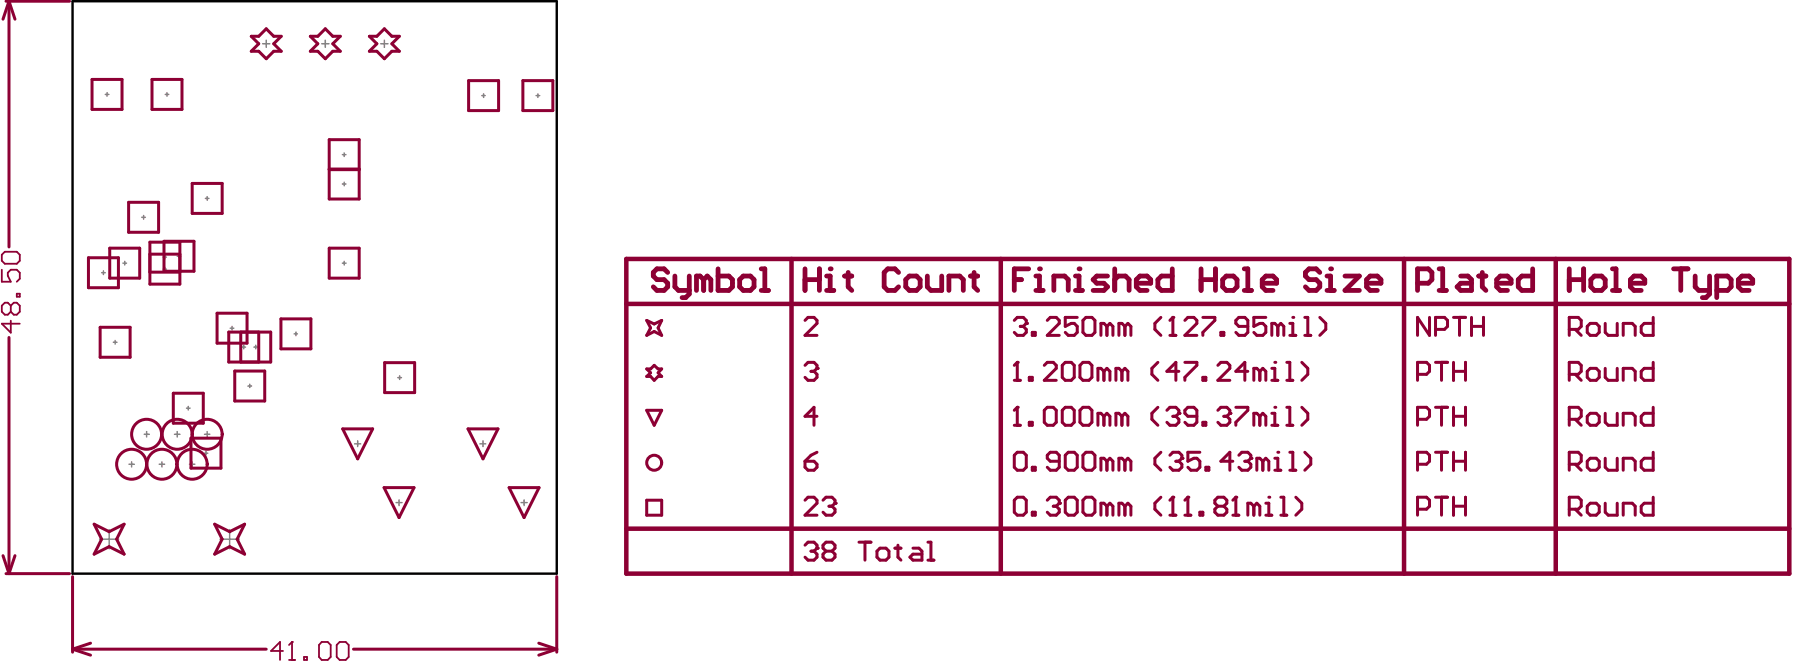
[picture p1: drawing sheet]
<svg xmlns="http://www.w3.org/2000/svg" width="506mm" height="187mm" viewBox="0 0 506 187" stroke-linecap="round" stroke-linejoin="round" font-family="sans-serif">
<path d="M20.5 .3h136.6v161.5h-136.6z" fill="none" stroke="#000" stroke-width=".68"/>
<g fill="none" stroke="#808080" stroke-width=".42">
<path d="M74.1 12.3h2M75.1 11.3v2.1M90.8 12.3h2M91.8 11.3v2.1M107.4 12.3h2.1M108.4 11.3v2.1M29.7 26.6h1M30.2 26.1v1M46.6 26.6h1M47.1 26.1v1M135.9 27h1M136.4 26.5v1"/>
<path d="M151.2 27h1.1M151.8 26.5v1M57.9 56h1.1M58.5 55.4v1.1M96.6 51.9h1M96.6 43.6h1M97.1 43.1v1M97.1 51.4v1M28.7 76.9h1M29.2 76.4v1M34.7 74.2h1M35.2 73.7v1"/>
<path d="M40 61.3h1M40.5 60.8v1M46 72.5h.9M46 75.9h.9M46.5 72.1v.9M46.5 75.4v1M50 72.3h1M50.5 71.8v.9M96.6 74.2h1M97.1 73.7v1M32 96.5h1M32.5 96v1"/>
<path d="M65 92.6h1M65.5 92v1.1M68.3 97.9h1M68.8 97.4v1M71.6 97.9h1.1M72.2 97.4v1M83 94.2h.9M83.5 93.7v1M52.6 115.1h1M53.1 114.6v1M70 108.9h1M70.5 108.4v.9"/>
<path d="M112.3 106.5h1M112.8 106v1M36.4 130.9h1.5M37.1 130.2v1.5M40.7 122.5h1.4M41.4 121.7v1.5M44.9 130.9h1.5M45.7 130.2v1.5M49.2 122.5h1.6M50 121.7v1.5M53.5 130.9h1.5M54.2 130.2v1.5"/>
<path d="M57.6 127.8h1M57.7 122.5h1.5M58.1 127.3v1M58.5 121.7v1.5M100.1 125.2h1.7M100.9 124.3v1.6M135.4 125.2h1.6M136.3 124.3v1.6M28.1 152.1h5.4M30.8 149.3v5.5M62.1 152.1h5.4M64.8 149.3v5.5"/>
<path d="M111.7 141.7h1.7M112.6 141v1.6M147 141.7h1.7M147.9 141v1.6"/>
</g>
<g fill="none" stroke="#8d0034" stroke-width=".85">
<path d="M1.7 .3h17.9M2.5 .3l1.7 5.1M2.5 .3v69.3M2.5 .3l-1.7 5.1M70.9 10.2h2.1l2.1-2.1 2.1 2.1h2.1l-2.1 2.1 2.1 2.2h-2.1l-2.1 2.1-2.1-2.1h-2.1l2.1-2.2zM87.6 10.2h2.1l2.1-2.1 2.1 2.1h2.1l-2.1 2.1 2.1 2.2h-2.1l-2.1 2.1-2.1-2.1h-2.1l2.1-2.2zM104.2 10.2h2.1l2.1-2.1 2.2 2.1h2.1l-2.1 2.1 2.1 2.2h-2.1l-2.2 2.1-2.1-2.1h-2.1l2.1-2.2zM26 22.4h8.4v8.5h-8.4zM42.9 22.4h8.4v8.5h-8.4zM92.9 39.4h8.4v16.7h-8.4zM132.2 22.7h8.5v8.5h-8.5zM147.5 22.7h8.5v8.5h-8.5z"/>
<path d="M36.3 57.1h8.4v8.4h-8.4zM54.2 51.7h8.5v8.5h-8.5zM92.9 47.7h8.4M92.9 47.8h8.4M25 72.7h8.4v8.4h-8.4zM31 70h8.4v8.4h-8.4zM42.3 68.3h8.5v11.8h-8.5zM42.3 76.7h8.5M42.3 71.7h8.5M46.3 68h8.4v8.5h-8.4zM92.9 70h8.4v8.4h-8.4zM2.5 95.2v66.6"/>
<path d="M28.3 92.3h8.4v8.5h-8.4zM61.2 88.3h8.5v8.5h-8.5zM64.5 93.7h11.9v8.4h-11.9zM67.9 93.7v8.4M73 93.7v8.4M79.3 89.9h8.4v8.5h-8.4zM182.5 90.4l2.1 1 2.1-1-1 2.1 1 2.1-2.1-1.1-2.1 1.1 1.1-2.1zM48.9 110.9h8.5v8.4h-8.5zM66.2 104.6h8.5v8.5h-8.5zM108.5 102.3h8.5v8.4h-8.5zM182.5 115.7h4.2l-2.1 4.2zM182.5 104h1.1l1-1 1.1 1h1l-1 1.1 1 1.1h-1l-1.1 1.1-1-1.1h-1.1l1.1-1.1z"/>
<path d="M227.1 103l.9-.8h1.7l.8 .8v.9M53.9 123.6h8.4v8.4h-8.4zM96.7 120.9h8.4l-4.2 8.5zM108.4 137.5h8.4l-4.2 8.5zM132 120.9h8.5l-4.2 8.5zM143.6 137.5h8.5l-4.2 8.5zM227.1 130.1h2.6l.8 .8v.9l-.8 .8h-1.7l-.9-.8zM230.5 127.5l-1.7 .9-1.7 1.7M.8 156.7l1.7 5.1M4.2 156.7l-1.7 5.1M26.6 147.8l4.2 2.1 4.2-2.1-2.1 4.3 2.1 4.2-4.2-2.1-4.2 2.1 2.1-4.2zM60.6 147.8l4.2 2.1 4.2-2.1-2.1 4.3 2.1 4.2-4.2-2.1-4.2 2.1 2.1-4.2z"/>
<path d="M182.5 141.1h4.2v4.2h-4.2zM1.7 161.8h17.9M20.5 162.6v21.3M157.1 162.6v21.3M20.5 183.1l5 1.7M20.5 183.1h54.6M25.5 181.4l-5 1.7M99.7 183.1h57.4M152 181.4l5.1 1.7M157.1 183.1l-5.1 1.7"/>
</g>
<path d="M176.7 73h328.1v88.8h-328.1zM223.3 73v88.8M282.4 73v88.8M396.1 73v88.8M438.9 73v88.8M176.7 85.7h328.1M176.7 149.1h328.1" fill="none" stroke="#8d0034" stroke-width="1.3"/>
<circle cx="230.5" cy="103.9" r=".42" fill="#8d0034"/>
<g fill="none" stroke="#8d0034" stroke-width=".85">
<path d="M227.1 90.4l.9-.9h1.7l.8 .9v.8l-3.4 3.4h3.4M228.8 104.7h.9M229.7 104.7l.8 .9v.8l-.8 .9h-1.7l-.9-.9M230.5 103.9l-.8 .8M230.5 117.4h-3.4l2.6-2.5v5M399.9 105.6h2.6l.8-.9v-1.7l-.8-.8h-2.6v5.1M399.9 118.2h2.6l.8-.8v-1.7l-.8-.8h-2.6v5M405 102.2h3.4M405 114.9h3.4M406.7 102.2v5.1M406.7 114.9v5M410.1 104.7h3.4"/>
<path d="M410.1 117.4h3.4M410.1 102.2v5.1M410.1 114.9v5M413.5 102.2v5.1M413.5 114.9v5M399.9 130.9h2.6l.8-.8v-1.7l-.8-.9h-2.6v5.1M405 127.5h3.4M406.7 127.5v5.1M410.1 127.5v5.1M410.1 130.1h3.4M413.5 127.5v5.1M399.9 143.6h2.6l.8-.8v-1.7l-.8-.9h-2.6v5.1"/>
<path d="M405 140.2h3.4M406.7 140.2v5.1M410.1 140.2v5.1M410.1 142.8h3.4M413.5 140.2v5.1"/>
</g>
<path d="M.5 71.8l.9-.8h3.3l.9 .8v1.7l-.9 .9h-3.3l-.9-.9zM.5 76.1v3.4h2.5l-.8-1.7v-.9l.8-.8h1.7l.9 .8v1.7l-.9 .9M3 90.4v3.4l-2.5-2.5h5.1M3 86.2v1.7M3 86.2l-.8-.8h-.8l-.9 .8v1.7l.9 .8h.8l.8-.8M3 86.2l.9-.8h.8l.9 .8v1.7l-.9 .8h-.8l-.9-.8M4.7 82.8h.9v.9h-.9zM79.9 183.6h-3.4l2.5-2.6v5.1M81.5 186.1h1.7M82.4 181v5.1" fill="none" stroke="#8d0034" stroke-width=".51"/>
<circle cx="82.4" cy="181" r=".25" fill="#8d0034"/>
<path d="M82.4 181l-.9 .9M85.8 185.3h.8v.8h-.8zM90.8 181h1.7l.8 .9v3.4l-.8 .8h-1.7l-.8-.8v-3.4zM95 181.9l.8-.9h1.7l.9 .9v3.4l-.9 .8h-1.7l-.8-.8z" fill="none" stroke="#8d0034" stroke-width=".51"/>
<path d="M227.1 153.7l.9-.8h1.7l.8 .8v.9" fill="none" stroke="#8d0034" stroke-width=".85"/>
<circle cx="230.5" cy="154.6" r=".42" fill="#8d0034"/>
<g fill="none" stroke="#8d0034" stroke-width=".85">
<path d="M286.2 128.4l.8-.9h1.7l.9 .9v3.4l-.9 .8h-1.7l-.8-.8zM291.2 131.8h.9v.8h-.9zM298.9 130.1h-2.6l-.8-.9v-.8l.8-.9h1.7l.9 .9v3.4l-.9 .8h-1.7l-.8-.8M300.6 128.4l.8-.9h1.7l.8 .9v3.4l-.8 .8h-1.7l-.8-.8zM305.5 128.4l.9-.9h1.7l.8 .9v3.4l-.8 .8h-1.7l-.9-.8zM312.3 130.1l-.8-.9h-.9v3.4M312.3 130.1v2.5M312.3 130.1l.9-.9 .8 .9v2.5M317.4 130.1l-.9-.9h-.8v3.4M317.4 130.1v2.5M317.4 130.1l.8-.9 .9 .9v2.5M327.5 127.5l-1.7 1.7v1.7l1.7 1.7"/>
<path d="M330.1 128.4l.8-.9h1.7l.9 .9v.8M228.8 155.4h.9M229.7 155.4l.8 .9v.8l-.8 .9h-1.7l-.9-.9M230.5 154.6l-.8 .8M233 155.4h1.7M233 155.4l-.8 .9v.8l.8 .9h1.7l.9-.9v-.8l-.9-.9M233 155.4l-.8-.8v-.9l.8-.8h1.7l.9 .8v.9l-.9 .8M242.4 152.9h3.3M244 152.9v5.1M247.4 155.4l.9-.8h1.7l.8 .8v1.7l-.8 .9h-1.7l-.9-.9zM252.5 154.6h1.7M253.4 153.7v3.4l.8 .9"/>
<path d="M257.6 154.6h1.7l.8 .8v2.6h-2.5l-.9-.9 .9-.8h2.5M261.8 158h1.7M261.8 152.9h.9v5.1"/>
</g>
<path d="M188.4 76.8l-1-1h-2.1l-1 1v1l1 1.1h2.1l1 1v1l-1 1h-2.1l-1-1M190.4 77.8v3.1l1 1h3.1M194.5 77.8v5.1l-1 1h-1.1M198.5 78.9l1.1-1.1 1 1.1v3M198.5 78.9l-1-1.1h-1v4.1M198.5 78.9v3M202.6 75.8v6.1h3l1.1-1v-2l-1.1-1.1h-3M208.7 78.9l1-1.1h2l1 1.1v2l-1 1h-2l-1-1zM214.8 75.8h1v6.1M214.8 81.9h2" fill="none" stroke="#8d0034" stroke-width="1.4"/>
<circle cx="333.5" cy="129.2" r=".42" fill="#8d0034"/>
<path d="M331.8 130.1h.8M332.6 130.1l.9 .8v.9l-.9 .8h-1.7l-.8-.8M333.5 129.2l-.9 .9M338.5 127.5h-3.3v2.6l1.6-.9h.9l.8 .9v1.7l-.8 .8h-1.7l-.8-.8M340.2 131.8h.9v.8h-.9zM347.8 130.1h-3.3l2.5-2.6v5.1M349.5 128.4l.9-.9h1.7l.8 .9v.8" fill="none" stroke="#8d0034" stroke-width=".85"/>
<circle cx="352.9" cy="129.2" r=".42" fill="#8d0034"/>
<path d="M351.2 130.1h.9M352.1 130.1l.8 .8v.9l-.8 .8h-1.7l-.9-.8M352.9 129.2l-.8 .9M356.3 130.1l-.8-.9h-.9v3.4M356.3 130.1v2.5M356.3 130.1l.8-.9 .9 .9v2.5M359.7 132.6h1.7M359.7 129.2h.8v3.4" fill="none" stroke="#8d0034" stroke-width=".85"/>
<circle cx="360.5" cy="127.5" r=".42" fill="#8d0034"/>
<path d="M286.2 107.3h1.7M287 102.2v5.1M363.9 132.6h1.7M363.9 127.5h.9v5.1M368.1 127.5l1.7 1.7v1.7l-1.7 1.7" fill="none" stroke="#8d0034" stroke-width=".85"/>
<circle cx="287" cy="102.2" r=".42" fill="#8d0034"/>
<g fill="none" stroke="#8d0034" stroke-width=".85">
<path d="M287 102.2l-.8 .8M290.4 106.4h.8v.9h-.8zM294.6 103l.9-.8h1.7l.8 .8v.9l-3.4 3.4h3.4M299.7 103l.9-.8h1.6l.9 .8v3.4l-.9 .9h-1.6l-.9-.9zM304.7 103l.8-.8h1.7l.9 .8v3.4l-.9 .9h-1.7l-.8-.9zM311.5 104.7l-.9-.8h-.8v3.4M311.5 104.7v2.6M311.5 104.7l.8-.8 .9 .8v2.6M316.5 104.7l-.8-.8h-.9v3.4M316.5 104.7v2.6M316.5 104.7l.9-.8 .8 .8v2.6M326.7 102.2l-1.7 1.7v1.7l1.7 1.7"/>
<path d="M332.6 104.7h-3.4l2.6-2.5v5.1M334.3 102.2h3.4v.8l-3.4 3.4v.9M339.4 106.4h.8v.9h-.8zM343.6 103l.9-.8h1.6l.9 .8v.9l-3.4 3.4h3.4M352.1 104.7h-3.4l2.5-2.5v5.1M355.5 104.7l-.9-.8h-.8v3.4M355.5 104.7v2.6M355.5 104.7l.8-.8 .8 .8v2.6M358.8 107.3h1.7M358.8 103.9h.9v3.4"/>
</g>
<circle cx="359.7" cy="102.2" r=".42" fill="#8d0034"/>
<g fill="none" stroke="#8d0034" stroke-width=".85">
<path d="M363.1 107.3h1.7M363.1 102.2h.8v5.1M367.3 102.2l1.7 1.7v1.7l-1.7 1.7M442.8 105.6h2.5l.8-.9v-1.7l-.8-.8h-2.5v5.1M444.4 105.6l1.7 1.7M447.8 104.7l.9-.8h1.7l.8 .8v1.7l-.8 .9h-1.7l-.9-.9zM452.9 103.9v2.5l.8 .9h2.6v-3.4M458 107.3v-3.4h2.5l.9 .8v2.6M466.4 102.2v5.1h-2.5l-.8-.9v-1.7l.8-.8h2.5M442.8 130.9h2.5l.8-.8v-1.7l-.8-.9h-2.5v5.1M444.4 130.9l1.7 1.7M447.8 130.1l.9-.9h1.7l.8 .9v1.7l-.8 .8h-1.7l-.9-.8z"/>
<path d="M452.9 129.2v2.6l.8 .8h2.6v-3.4M458 132.6v-3.4h2.5l.9 .9v2.5M466.4 127.5v5.1h-2.5l-.8-.8v-1.7l.8-.9h2.5M227.1 141.1l.9-.9h1.7l.8 .9v.8l-3.4 3.4h3.4M232.2 141.1l.8-.9h1.7l.9 .9v.8"/>
</g>
<path d="M399.9 79.9h3.1l1-1v-2.1l-1-1h-3.1v6.1M406 75.8h1.1v6.1M412.1 77.8h2.1l1 1.1v3h-3.1l-1-1 1-1h3.1M417.2 77.8h2M418.2 76.8v4.1l1 1M422.3 79.9h4v-1l-1-1.1h-2l-1 1.1v2l1 1h2M432.4 75.8v6.1h-3l-1-1v-2l1-1.1h3M406 81.9h2.1" fill="none" stroke="#8d0034" stroke-width="1.4"/>
<circle cx="235.6" cy="141.9" r=".42" fill="#8d0034"/>
<path d="M233.9 142.8h.8M234.7 142.8l.9 .8v.8l-.9 .9h-1.7l-.8-.9M235.6 141.9l-.9 .9M286.2 141.1l.8-.9h1.7l.9 .9v3.3l-.9 .9h-1.7l-.8-.9zM291.2 144.4h.9v.9h-.9zM295.5 141.1l.8-.9h1.7l.9 .9v.8" fill="none" stroke="#8d0034" stroke-width=".85"/>
<circle cx="298.9" cy="141.9" r=".42" fill="#8d0034"/>
<g fill="none" stroke="#8d0034" stroke-width=".85">
<path d="M297.2 142.8h.8M298 142.8l.9 .8v.8l-.9 .9h-1.7l-.8-.9M298.9 141.9l-.9 .9M300.6 141.1l.8-.9h1.7l.8 .9v3.3l-.8 .9h-1.7l-.8-.9zM305.5 141.1l.9-.9h1.7l.8 .9v3.3l-.8 .9h-1.7l-.9-.9zM312.3 142.8l-.8-.9h-.9v3.4M312.3 142.8v2.5M312.3 142.8l.9-.9 .8 .9v2.5M317.4 142.8l-.9-.9h-.8v3.4M317.4 142.8v2.5M317.4 142.8l.8-.9 .9 .9v2.5M327.5 140.2l-1.7 1.7v1.7l1.7 1.7"/>
<path d="M330.1 145.3h1.7M330.9 140.2v5.1"/>
</g>
<circle cx="330.9" cy="140.2" r=".42" fill="#8d0034"/>
<path d="M330.9 140.2l-.8 .9M334.3 145.3h1.7M335.2 140.2v5.1" fill="none" stroke="#8d0034" stroke-width=".85"/>
<circle cx="335.2" cy="140.2" r=".42" fill="#8d0034"/>
<path d="M335.2 140.2l-.9 .9M338.5 144.4h.9v.9h-.9zM343.6 142.8l-.8 .8v.8l.8 .9h1.7l.8-.9v-.8l-.8-.8M343.6 142.8l-.8-.9v-.8l.8-.9h1.7l.8 .9v.8l-.8 .9M343.6 142.8h1.7M347.8 145.3h1.7M348.7 140.2v5.1" fill="none" stroke="#8d0034" stroke-width=".85"/>
<circle cx="348.7" cy="140.2" r=".42" fill="#8d0034"/>
<path d="M348.7 140.2l-.9 .9M353.8 142.8l-.9-.9h-.8v3.4M353.8 142.8v2.5M353.8 142.8l.8-.9 .9 .9v2.5M357.1 141.9h.9v3.4M357.1 145.3h1.7" fill="none" stroke="#8d0034" stroke-width=".85"/>
<circle cx="358" cy="140.2" r=".42" fill="#8d0034"/>
<path d="M286.2 119.9h1.7M287 114.9v5M361.4 145.3h1.7M361.4 140.2h.8v5.1M365.6 140.2l1.7 1.7v1.7l-1.7 1.7" fill="none" stroke="#8d0034" stroke-width=".85"/>
<circle cx="287" cy="114.9" r=".42" fill="#8d0034"/>
<g fill="none" stroke="#8d0034" stroke-width=".85">
<path d="M287 114.9l-.8 .8M290.4 119.1h.8v.8h-.8zM294.6 115.7l.9-.8h1.7l.8 .8v3.4l-.8 .8h-1.7l-.9-.8zM299.7 115.7l.9-.8h1.6l.9 .8v3.4l-.9 .8h-1.6l-.9-.8zM304.7 115.7l.8-.8h1.7l.9 .8v3.4l-.9 .8h-1.7l-.8-.8zM311.5 117.4l-.9-.8h-.8v3.3M311.5 117.4v2.5M311.5 117.4l.8-.8 .9 .8v2.5M316.5 117.4l-.8-.8h-.9v3.3M316.5 117.4v2.5M316.5 117.4l.9-.8 .8 .8v2.5M326.7 114.9l-1.7 1.7v1.6l1.7 1.7"/>
<path d="M329.2 115.7l.9-.8h1.7l.8 .8v.9"/>
</g>
<circle cx="332.6" cy="116.6" r=".42" fill="#8d0034"/>
<path d="M330.9 117.4h.9M331.8 117.4l.8 .8v.9l-.8 .8h-1.7l-.9-.8M332.6 116.6l-.8 .8M337.7 117.4h-2.5l-.9-.8v-.9l.9-.8h1.6l.9 .8v3.4l-.9 .8h-1.6l-.9-.8M339.4 119.1h.8v.8h-.8zM343.6 115.7l.9-.8h1.6l.9 .8v.9" fill="none" stroke="#8d0034" stroke-width=".85"/>
<circle cx="347" cy="116.6" r=".42" fill="#8d0034"/>
<path d="M345.3 117.4h.8M346.1 117.4l.9 .8v.9l-.9 .8h-1.6l-.9-.8M347 116.6l-.9 .8M348.7 114.9h3.4v.8l-3.4 3.4v.8M355.5 117.4l-.9-.8h-.8v3.3M355.5 117.4v2.5M355.5 117.4l.8-.8 .8 .8v2.5M358.8 119.9h1.7M358.8 116.6h.9v3.3" fill="none" stroke="#8d0034" stroke-width=".85"/>
<circle cx="359.7" cy="114.9" r=".42" fill="#8d0034"/>
<path d="M286.2 90.4l.8-.9h1.7l.9 .9v.8M363.1 119.9h1.7M363.1 114.9h.8v5M367.3 114.9l1.7 1.7v1.6l-1.7 1.7" fill="none" stroke="#8d0034" stroke-width=".85"/>
<circle cx="289.6" cy="91.2" r=".42" fill="#8d0034"/>
<g fill="none" stroke="#8d0034" stroke-width=".85">
<path d="M287.9 92h.8M288.7 92l.9 .9v.8l-.9 .9h-1.7l-.8-.9M289.6 91.2l-.9 .8M291.2 93.7h.9v.9h-.9zM295.5 90.4l.8-.9h1.7l.9 .9v.8l-3.4 3.4h3.4M303.9 89.5h-3.3v2.5l1.6-.8h.9l.8 .8v1.7l-.8 .9h-1.7l-.8-.9M305.5 90.4l.9-.9h1.7l.8 .9v3.3l-.8 .9h-1.7l-.9-.9zM312.3 92l-.8-.8h-.9v3.4M312.3 92v2.6M312.3 92l.9-.8 .8 .8v2.6M317.4 92l-.9-.8h-.8v3.4M317.4 92v2.6"/>
<path d="M317.4 92l.8-.8 .9 .8v2.6M327.5 89.5l-1.7 1.7v1.7l1.7 1.7M330.1 94.6h1.7M330.9 89.5v5.1"/>
</g>
<circle cx="330.9" cy="89.5" r=".42" fill="#8d0034"/>
<path d="M330.9 89.5l-.8 .9M334.3 90.4l.9-.9h1.6l.9 .9v.8l-3.4 3.4h3.4M339.4 89.5h3.4v.9l-3.4 3.3v.9M344.5 93.7h.8v.9h-.8zM352.1 92h-2.6l-.8-.8v-.8l.8-.9h1.7l.9 .9v3.3l-.9 .9h-1.7l-.8-.9M357.1 89.5h-3.3v2.5l1.7-.8h.8l.8 .8v1.7l-.8 .9h-1.7l-.8-.9M360.5 92l-.8-.8h-.9v3.4M360.5 92v2.6M360.5 92l.9-.8 .8 .8v2.6M363.9 94.6h1.7M363.9 91.2h.9v3.4" fill="none" stroke="#8d0034" stroke-width=".85"/>
<circle cx="364.8" cy="89.5" r=".42" fill="#8d0034"/>
<g fill="none" stroke="#8d0034" stroke-width=".85">
<path d="M368.1 94.6h1.7M368.1 89.5h.9v5.1M372.4 89.5l1.7 1.7v1.7l-1.7 1.7M403.3 89.5v5.1l-3.4-5.1v5.1M405 92.9h2.6l.8-.9v-1.6l-.8-.9h-2.6v5.1M410.1 89.5h3.4M411.8 89.5v5.1M415.2 89.5v5.1M415.2 92h3.4M418.6 89.5v5.1M442.8 92.9h2.5l.8-.9v-1.6l-.8-.9h-2.5v5.1M444.4 92.9l1.7 1.7"/>
<path d="M447.8 92l.9-.8h1.7l.8 .8v1.7l-.8 .9h-1.7l-.9-.9zM452.9 91.2v2.5l.8 .9h2.6v-3.4M458 94.6v-3.4h2.5l.9 .8v2.6M466.4 89.5v5.1h-2.5l-.8-.9v-1.7l.8-.8h2.5M442.8 118.2h2.5l.8-.8v-1.7l-.8-.8h-2.5v5M444.4 118.2l1.7 1.7M447.8 117.4l.9-.8h1.7l.8 .8v1.7l-.8 .8h-1.7l-.9-.8zM452.9 116.6v2.5l.8 .8h2.6v-3.3M458 119.9v-3.3h2.5l.9 .8v2.5M466.4 114.9v5h-2.5l-.8-.8v-1.7l.8-.8h2.5M442.8 143.6h2.5l.8-.8v-1.7l-.8-.9h-2.5v5.1M444.4 143.6l1.7 1.7"/>
<path d="M447.8 142.8l.9-.9h1.7l.8 .9v1.6l-.8 .9h-1.7l-.9-.9zM452.9 141.9v2.5l.8 .9h2.6v-3.4M458 145.3v-3.4h2.5l.9 .9v2.5M466.4 140.2v5.1h-2.5l-.8-.9v-1.6l.8-.9h2.5"/>
</g>
<path d="M227.1 75.8v6.1M227.1 78.9h4.1M231.2 75.8v6.1M233.2 77.8h1v4.1M233.2 81.9h2" fill="none" stroke="#8d0034" stroke-width="1.4"/>
<circle cx="234.2" cy="75.8" r=".68" fill="#8d0034"/>
<path d="M238.3 77.8h2M239.3 76.8v4.1l1 1M253.5 76.8l-1-1h-2l-1 1v4.1l1 1h2l1-1M255.6 78.9l1-1.1h2l1 1.1v2l-1 1h-2l-1-1zM261.6 77.8v3.1l1.1 1h3v-4.1M273.8 77.8h2.1M274.8 76.8v4.1l1.1 1M286.2 78.9h2M290.2 75.8h-4v6.1M292.3 77.8h1v4.1M267.7 81.9v-4.1h3.1l1 1.1v3M292.3 81.9h2" fill="none" stroke="#8d0034" stroke-width="1.4"/>
<circle cx="293.3" cy="75.8" r=".68" fill="#8d0034"/>
<path d="M303.4 77.8h1v4.1M297.3 81.9v-4.1h3.1l1 1.1v3M303.4 81.9h2" fill="none" stroke="#8d0034" stroke-width="1.4"/>
<circle cx="304.4" cy="75.8" r=".68" fill="#8d0034"/>
<g fill="none" stroke="#8d0034" stroke-width="1.4">
<path d="M312.5 77.8h-3.1l-1 1.1 1 1h2.1l1 1-1 1h-3.1M314.5 78.9l1-1.1h2.1l1 1.1v3M314.5 75.8v6.1M320.6 79.9h4.1v-1l-1.1-1.1h-2l-1 1.1v2l1 1h2M330.8 75.8v6.1h-3.1l-1-1v-2l1-1.1h3.1M338.9 75.8v6.1M338.9 78.9h4M342.9 75.8v6.1M345 78.9l1-1.1h2l1 1.1v2l-1 1h-2l-1-1zM351.1 75.8h1v6.1M356.1 79.9h4.1v-1l-1-1.1h-2.1l-1 1.1v2l1 1h2.1M372.4 76.8l-1-1h-2.1l-1 1v1l1 1.1h2.1l1 1v1l-1 1h-2.1l-1-1"/>
<path d="M374.4 77.8h1v4.1M351.1 81.9h2M374.4 81.9h2"/>
</g>
<circle cx="375.4" cy="75.8" r=".68" fill="#8d0034"/>
<g fill="none" stroke="#8d0034" stroke-width="1.4">
<path d="M379.5 77.8h4l-4 4.1h4M385.6 79.9h4v-1l-1-1.1h-2l-1 1.1v2l1 1h2M442.8 75.8v6.1M442.8 78.9h4M446.8 75.8v6.1M448.8 78.9l1.1-1.1h2l1 1.1v2l-1 1h-2l-1.1-1zM454.9 75.8h1v6.1M460 79.9h4.1v-1l-1-1.1h-2.1l-1 1.1v2l1 1h2.1M472.2 75.8h4M474.2 75.8v6.1M478.3 77.8v3.1l1 1h3M482.3 77.8v5.1l-1 1h-1"/>
<path d="M490.5 79.9h4v-1l-1-1.1h-2l-1 1.1v2l1 1h2M454.9 81.9h2.1M484.4 81.9h3l1-1v-2l-1-1.1h-3v6.1"/>
</g>
<g fill="none" stroke="#8d0034" stroke-width=".85">
<circle cx="37.1" cy="130.9" r="4.2"/>
<circle cx="41.4" cy="122.5" r="4.2"/>
<circle cx="45.7" cy="130.9" r="4.2"/>
<circle cx="50" cy="122.5" r="4.2"/>
<circle cx="54.2" cy="130.9" r="4.2"/>
<circle cx="58.5" cy="122.5" r="4.2"/>
<circle cx="184.6" cy="130.5" r="2.11"/>
</g>
</svg>
